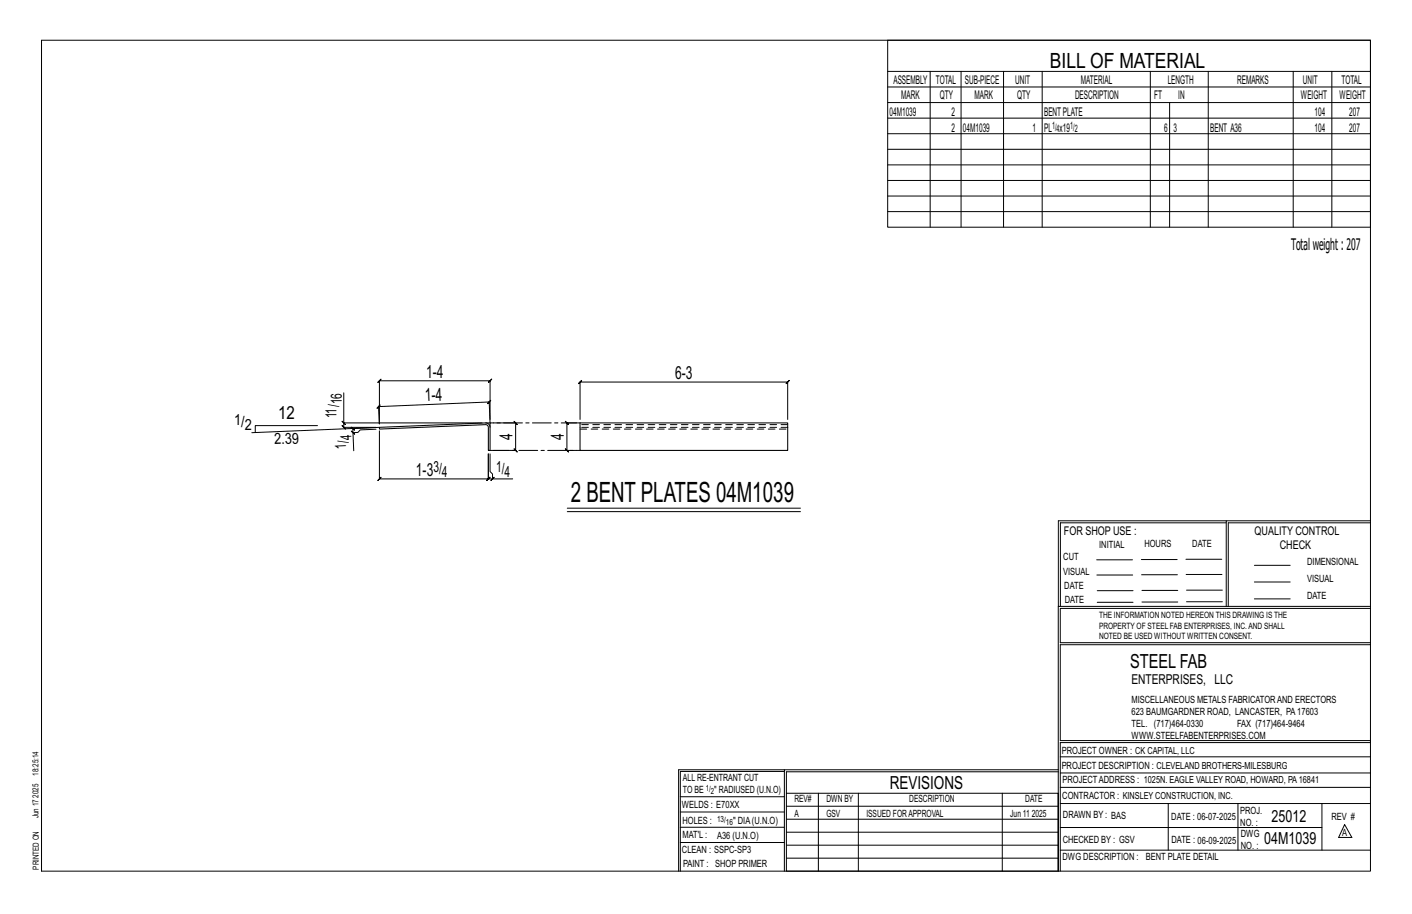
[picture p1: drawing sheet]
<svg xmlns="http://www.w3.org/2000/svg" width="432mm" height="279mm" viewBox="0 0 432 279" stroke-linecap="round" stroke-linejoin="round" font-family="sans-serif">
<defs><g id="words">
<text font-size="8.6" x="174.5" y="153.4">2 BENT PLATES 04M1039</text>
<text font-size="6.4" x="321.1" y="20.7">BILL OF MATERIAL</text>
<text font-size="5.9" x="345.6" y="204.1">STEEL FAB</text>
<g font-size="5.5">
<text x="130.3" y="115.4">1-4</text>
<text x="206.5" y="115.8">6-3</text>
<text x="130" y="122.7" transform="rotate(-2 130 122.7)">1-4</text>
<text x="85" y="128.1">12</text>
<text x="156.7" y="134.4" transform="rotate(-90 156.7 134.4)">4</text>
<text x="172.4" y="134.5" transform="rotate(-90 172.4 134.5)">4</text>
<text x="127.2" y="145.4">1-3</text>
<text x="272.2" y="241.1">REVISIONS</text>
</g>
<g font-size="5.1">
<text x="388.9" y="251.3">25012</text>
<text x="386.6" y="258.1">04M1039</text>
</g>
<text font-size="4.9" x="394.8" y="76.4">Totalweight : 207</text>
<g font-size="4.7">
<text x="104.5" y="123.6" transform="rotate(-90 104.5 123.6)">16</text>
<text x="71.6" y="129.8">1/</text>
<text x="74.8" y="131.4">2</text>
<text x="102.9" y="127.9" transform="rotate(-90 102.9 127.9)">11/</text>
<text x="83.9" y="135.8" transform="rotate(-2 83.9 135.8)">2.39</text>
<text x="105.9" y="137.1" transform="rotate(-92 105.9 137.1)">1/</text>
<text x="107.5" y="134.5" transform="rotate(-92 107.5 134.5)">4</text>
<text x="132.5" y="144.2">3/</text>
<text x="135.1" y="145.8">4</text>
<text x="151.7" y="144.2">1/</text>
<text x="154.3" y="145.8">4</text>
</g>
<text font-size="4.2" x="346" y="209.1">ENTERPRISES, LLC</text>
<g font-size="3.7">
<text x="273.2" y="25.6">ASSEMBLY</text>
<text x="286.2" y="25.6">TOTAL</text>
<text x="295.1" y="25.6">SUB-PIECE</text>
<text x="310.4" y="25.6">UNIT</text>
<text x="330.5" y="25.6">MATERIAL</text>
<text x="357.1" y="25.6">LENGTH</text>
<text x="378.3" y="25.6">REMARKS</text>
<text x="398.4" y="25.6">UNIT</text>
<text x="410.2" y="25.6">TOTAL</text>
<text x="272.1" y="35.5">04M1039</text>
<text x="275.6" y="30.4">MARK</text>
<text x="287.4" y="30.4">QTY</text>
<text x="290.9" y="35.5">2</text>
<text x="298" y="30.4">MARK</text>
<text x="311" y="30.4">QTY</text>
<text x="319.3" y="35.5">BENTPLATE</text>
<text x="328.7" y="30.4">DESCRIPTION</text>
<text x="353" y="30.4">FT</text>
<text x="360.3" y="30.4">IN</text>
<text x="397.8" y="30.4">WEIGHT</text>
<text x="402" y="35.5">104</text>
<text x="409.6" y="30.4">WEIGHT</text>
<text x="412.6" y="35.5">207</text>
<text x="290.9" y="40.2">2</text>
<text x="294.5" y="40.2">04M1039</text>
<text x="315.8" y="40.2">1</text>
<text x="319.3" y="40.2">PL x19</text>
<text x="356" y="40.2">6</text>
<text x="358.9" y="40.2">3</text>
<text x="370.1" y="40.2">BENT A36</text>
<text x="402" y="40.2">104</text>
<text x="412.6" y="40.2">207</text>
<text x="325.3" y="163.4">FOR SHOP USE :</text>
<text x="383.7" y="163.4">QUALITY CONTROL</text>
<text x="391.4" y="167.8">CHECK</text>
</g>
<g font-size="3.1">
<text x="321.7" y="39.4">1/</text>
<text x="323.1" y="40.5">4</text>
<text x="327.2" y="39.4">1/</text>
<text x="328.6" y="40.5">2</text>
<text x="336.2" y="167.4">INITIAL</text>
<text x="350" y="167.1">HOURS</text>
<text x="364.6" y="167.2">DATE</text>
<text x="325.2" y="171.3">CUT</text>
<text x="399.8" y="172.8">DIMENSIONAL</text>
<text x="325.1" y="175.8">VISUAL</text>
<text x="399.8" y="177.9">VISUAL</text>
<text x="325.5" y="180">DATE</text>
<text x="325.7" y="184.4">DATE</text>
<text x="399.8" y="183.1">DATE</text>
<text x="346" y="215">MISCELLANEOUS METALS FABRICATORAND ERECTORS</text>
<text x="346" y="218.6">623 BAUMGARDNER ROAD, LANCASTER, PA17603</text>
<text x="346" y="225.8">WWW.STEELFABENTERPRISES.COM</text>
<text x="346" y="222.2">TEL. (717)464-0330</text>
<text x="378.3" y="222.2">FAX (717)464-9464</text>
<text x="324.7" y="230.5">PROJECT OWNER : CK CAPITAL, LLC</text>
<text x="208.8" y="238.8">ALL RE-ENTRANT CUT</text>
<text x="324.7" y="235.1">PROJECT DESCRIPTION : CLEVELAND BROTHERS-MILESBURG</text>
<text x="324.9" y="239.5">PROJECTADDRESS : 1025N. EAGLE VALLEY ROAD, HOWARD, PA16841</text>
<text x="208.8" y="242.5">TO BE</text>
<text x="218.4" y="242.5">&quot; RADIUSED (U.N.O)</text>
<text x="242.9" y="245.3">REV#</text>
<text x="252.7" y="245.3">DWN BY</text>
<text x="278.1" y="245.3">DESCRIPTION</text>
<text x="313.5" y="245.3">DATE</text>
<text x="324.9" y="244.2">CONTRACTOR : KINSLEY CONSTRUCTION, INC.</text>
<text x="208.5" y="247">WELDS : E70XX</text>
<text x="208.7" y="251.7">HOLES :</text>
<text x="224.2" y="251.8">&quot; DIA(U.N.O)</text>
<text x="242.9" y="249.9">A</text>
<text x="252.7" y="249.9">GSV</text>
<text x="264.9" y="249.9">ISSUED FORAPPROVAL</text>
<text x="309" y="249.9">Jun 11</text>
<text x="315.5" y="249.9">2025</text>
<text x="325.1" y="250">DRAWN BY : BAS</text>
<text x="358.2" y="250.5">DATE : 06-07-2025</text>
<text x="379.3" y="248.9">PROJ.</text>
<text x="407.2" y="250.5">REV #</text>
<text x="208.7" y="256.3">MAT'L :</text>
<text x="219.3" y="256.4">A36 (U.N.O)</text>
<text x="325" y="257.6">CHECKED BY : GSV</text>
<text x="358.3" y="257.7">DATE : 06-09-2025</text>
<text x="379.3" y="252.5">NO. :</text>
<text x="379.5" y="255.9">DWG</text>
<text x="410.5" y="255.5">A</text>
<text x="208.6" y="260.7">CLEAN : SSPC-SP3</text>
<text x="324.9" y="262.9">DWG DESCRIPTION :</text>
<text x="350.4" y="263">BENT PLATE DETAIL</text>
<text x="379.5" y="259.5">NO. :</text>
<text x="208.9" y="265">PAINT : SHOP PRIMER</text>
</g>
<g font-size="2.7">
<text x="336.1" y="189">THE INFORMATION NOTED HEREON THIS DRAWING IS THE</text>
<text x="336.1" y="195.4">NOTED BE USED WITHOUT WRITTEN CONSENT.</text>
<text x="336.1" y="192.2">PROPERTY OF STEEL FAB ENTERPRISES, INC.AND SHALL</text>
</g>
<g font-size="2.6">
<text x="215.9" y="241.8">1/</text>
<text x="217.4" y="242.7">2</text>
<text x="219.3" y="251.1">13/</text>
<text x="222" y="252.1">16</text>
</g>
<g font-size="2.5">
<text x="11.7" y="237.1" transform="rotate(-90 11.7 237.1)">18:25:14</text>
<text x="11.8" y="243.8" transform="rotate(-90 11.8 243.8)">2025</text>
<text x="11.8" y="250.1" transform="rotate(-90 11.8 250.1)">Jun 17</text>
<text x="11.9" y="265.8" transform="rotate(-90 11.9 265.8)">PRINTED ON</text>
</g>
</g></defs>
<g fill="none" stroke="#000" stroke-width=".31">
<path d="M12.7 12.3h406.4v254h-406.4zM271.5 12.3h147.6v57.2h-147.6zM271.5 21.8h147.6M271.5 26.6h147.6M271.5 31.4h147.6M271.5 36.1h147.6M284.5 21.8v47.7M293.9 21.8v47.7M306.9 21.8v47.7M318.7 21.8v47.7M351.8 21.8v47.7M357.7 31.4v38.1"/>
<path d="M369.5 21.8v47.7M395.5 21.8v47.7M407.3 21.8v47.7M271.5 40.9h147.6M271.5 45.6h147.6M271.5 50.4h147.6M271.5 55.2h147.6M271.5 59.9h147.6M271.5 64.7h147.6M97.1 130.1h-19v2.1M104.6 128.8l1 1zM105.1 120.1v9.2h42.3"/>
<path d="M105.1 129.3v1.3l-.5-.5 1 1-.5-.5h9.9l-7.1 .4-.5-.5 1 1-.5-.5v1.3M107.4 131.8l1.1 .9zM115 131.2l-4.8 .2-.8 .8-1.5 .1 .3 5.5M116 131.7v14.7l-.5 .5 1-1-.5 .5h33.3l-.5 .5 1-1-.5 .5v-7.7v7.7l-.5 .5 1-1-.5 .5h1.3M116 130.6l-39 1.7M149.9 128.2v-11.8l.5-.5-1 1 .5-.5h-33.9l.5-.5-1 1 .5-.5v13.2M149.9 129.3l-.3-6.4 .5-.5-1 1 .5-.5-33.8 1.4 .4-.5-.9 1 .5-.5 .2 5.3M149.9 138.7v5.4l.7 .8v1.5h6.2M150.9 129.3h6.8l-.5-.5 1 1-.5-.5v8.4l-.5-.5 1 1-.5-.5h-6.8M176.3 129.3h-2.9l-.5-.5 1 1-.5-.5v8.4l-.5-.5 1 1-.5-.5h2.9M177.4 128.2v-11.4l-.5 .5 1-1-.5 .5h63.5l-.5 .5 1-1-.5 .5v11.4M150.6 146.4l.5-.5-1 1z"/>
<path d="M173.5 155.3h71.3M173.5 156.4h71.3M375 159.8h-50.7v25.6M375 159.2h-51.3l-.1 107.1M419.1 159.2h-44.1v26.2M419.1 159.8h-43.5v25.6M335.4 171.1h10.9M335.4 175.8h11M349 171h11M349.1 175.7h11M362.7 171h10.9M362.7 175.6h11"/>
<path d="M383.6 172.8h11M383.6 177.9h11M323.7 185.4h95.4M335.5 184.1h11M335.5 180.6h11M349.2 184h11M349.2 180.5h11M362.9 180.4h10.9M362.9 184h10.9M383.6 183.1h11M419.1 186h-94.9v10.5h94.9M419.1 197.1h-94.9v29.3h94.9v.6h-94.9v39.3"/>
<path d="M239.9 235.8h-31.9v30.5M239.9 235.3h-32.4v31M323.6 235.3h-83.7v31M323.6 235.9h-83.1v6.6M324.2 236.3h94.9M324.2 231.4h94.9M208 252.9h31.9M208 257.5h31.9M208 243.6h31.9M208 248.2h31.9M240.5 242.5h83.1v23.8h-83.1zM240.5 258.4h83.1"/>
<path d="M240.5 254.4h83.1M240.5 250.4h83.1M240.5 246.5h83.1M250.3 242.5v23.8M262.5 242.5v23.8M306.5 242.5v23.8M324.2 253h80.1M324.2 245.6h94.9M324.2 259.9h94.9M324.2 240.7h94.9M357.3 245.6v14.3M378.6 245.6v14.3"/>
<path d="M404.3 245.6v14.3M411.2 252.1l2.2 3.9h-4zM240.5 262.3h83.1"/>
</g>
<path d="M116 130.6l32.8-1.3 .7 .3 .4 1v7.1h-.6v-7.1l-.2-.6-.4-.2-32.6 1.4zM177.4 129.3h63.5v8.4h-63.5z" fill="none" stroke="#000" stroke-width=".32"/>
<path d="M177.4 131.2h63.5M240.9 129.8h-63.5M240.9 130.6h-63.5" fill="none" stroke="#000" stroke-width=".31" stroke-dasharray="2 1.4"/>
<path d="M149.9 137.7h27.5M149.9 129.3h-1.4M177.4 129.3h-27.5v1.3" fill="none" stroke="#000" stroke-width=".31" stroke-dasharray="5.8 1 1 1"/>
<use href="#words"/>
</svg>
